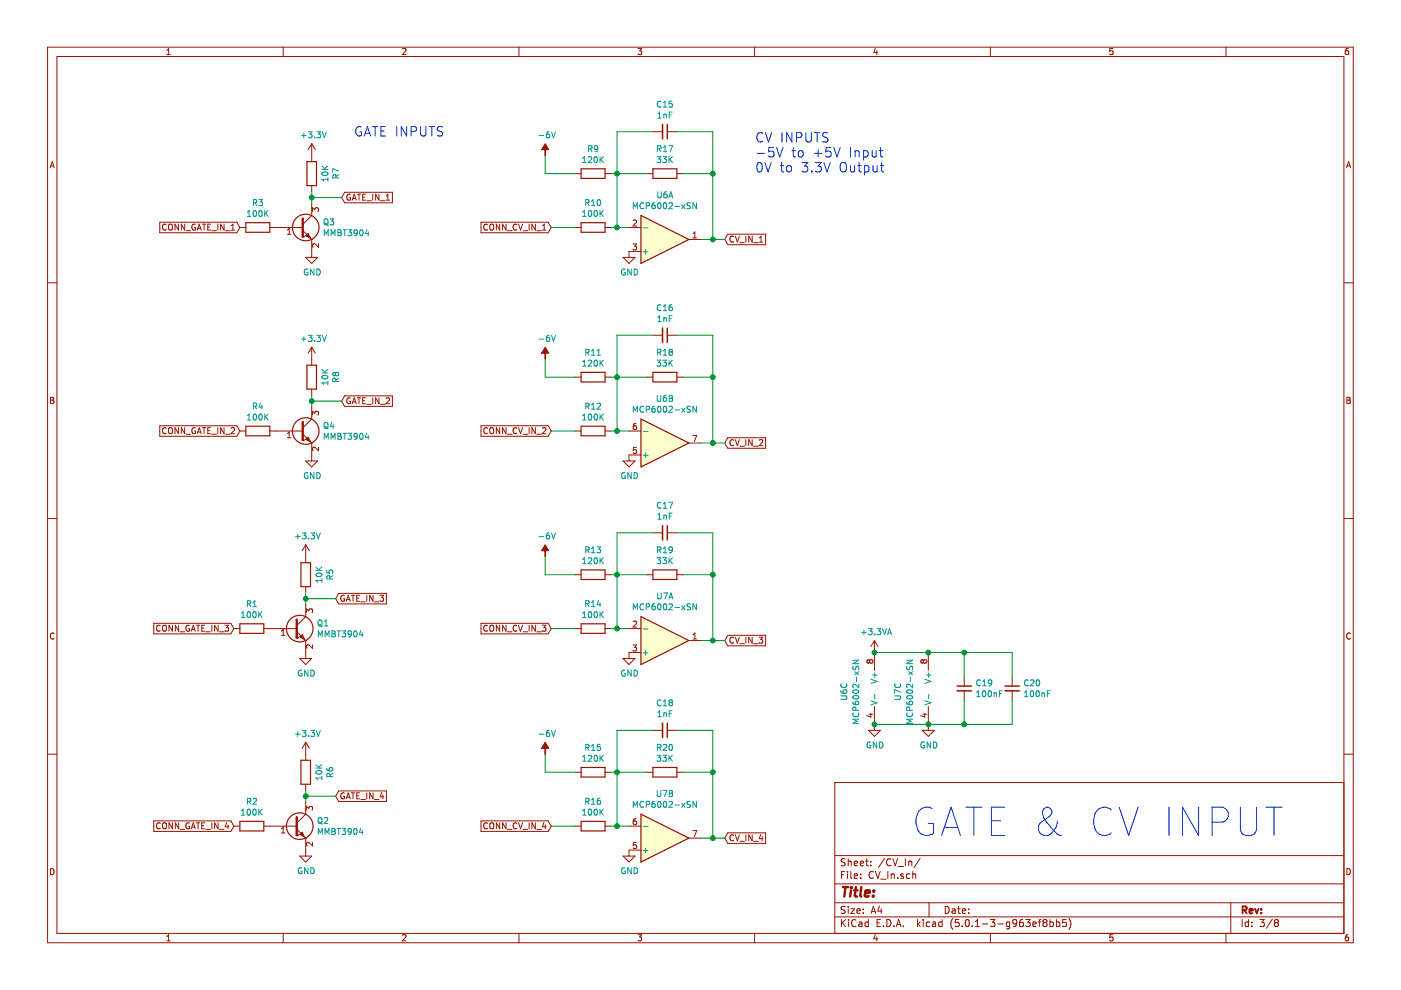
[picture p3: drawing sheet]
<svg xmlns="http://www.w3.org/2000/svg" width="297mm" height="210mm" viewBox="0 0 297 210" stroke-linecap="round" stroke-linejoin="round" font-family="sans-serif">
<path d="M64.2 48.9l1.9 1.9M66.1 50.8h.1M66.1 45.7l-1.9 1.9M195.6 154.9h2.5l-1.3 1.2zM196.8 153.6v1.3M214.6 143.4v2.1M214.6 146.5v2" fill="none" stroke="#981200" stroke-width=".21"/>
<g fill="none" stroke="#009596" stroke-width=".21">
<path d="M196 157.4a.59 .59 0 0 0-.8 .6 .59 .59 0 0 0 .8 .5v-.4h-.2M197.3 157.3v1.3l-.7-1.3v1.3M197.9 157.3a.64 .64 0 0 1 .7 .6 .64 .64 0 0 1-.7 .7zM217.2 146.8l.4-.4v1.3M217.2 147.7h.7M218 144.3a.56 .56 0 0 0-.8 .5 .56 .56 0 0 0 .8 .5M218.5 144.3l.5-.2 .2 .4-.8 .9h.8M218.6 146.6l.1-.2a.67 .67 0 0 1 .5 .7 .67 .67 0 0 1-.5 .6l-.3-.5zM219.8 146.6l.1-.2a.69 .69 0 0 1 .5 .7 .69 .69 0 0 1-.5 .6l-.3-.5zM219.8 144.3l.2-.2a.67 .67 0 0 1 .4 .7 .67 .67 0 0 1-.4 .6l-.3-.5zM220.9 146.9v.8M220.9 147l.5-.1v.8"/>
<path d="M222.1 147.1h.4M222.7 146.4h-.6v1.3"/>
</g>
<path d="M213.1 146.5h3" fill="none" stroke="#981200" stroke-width=".33"/>
<path d="M213.1 145.5h3" fill="none" stroke="#981200" stroke-width=".3"/>
<path d="M204.4 138.4h10.2v5M214.6 148.5v5.1h-10.2" fill="none" stroke="#009300" stroke-width=".21"/>
<circle cx="64.8" cy="48.2" r="2.82" fill="none" stroke="#981200" stroke-width=".25"/>
<path d="M64.2 46.3v3.8" fill="none" stroke="#981200" stroke-width=".51"/>
<circle cx="64.2" cy="50.1" r=".25" fill="#981200"/>
<path d="M64.8 50l.5-.5 .5 1z" fill-rule="evenodd" fill="#981200" stroke="#981200" stroke-width=".21"/>
<g fill="none" stroke="#981200" stroke-width=".21">
<path d="M66.1 30.5v3.8M66.1 39.3v1.3M66.1 30.5l-.8 1.2M66.1 30.5l.7 1.2M50.9 48.2h1.2M57.2 48.2h7M60.9 49.7h.8M60.9 48.8l.4-.4v1.3M64.8 54.6h2.6l-1.3 1.2zM66.1 43.2v2.5M66.1 50.8v3.8M66.3 44.8v-.8l.4 .5 .2-.4 .4-.1 .2 .3-.1 .5"/>
<path d="M67.5 51.7v.7l-.9-.7-.3 .2 .1 .5M73.1 40.8h10.1v2.2h-10.1l-.7-1.1zM74.3 41.3a.57 .57 0 0 0-.8 .5 .57 .57 0 0 0 .8 .5v-.4h-.2M74.7 42.4l.4-1.2 .4 1.2M74.8 42.1h.6M75.8 41.2h.7M76.1 41.2v1.2M76.9 41.8h.4M77.5 41.2h-.6v1.2h.6M77.8 42.6h.9M79 41.2v1.2M80.4 41.2v1.2l-.8-1.2v1.2"/>
<path d="M80.7 42.6h.9M81.9 42.4h.7M81.9 41.5l.3-.3v1.2M64.2 92l1.9 1.9M66.1 93.9h.1M66.1 88.8l-1.9 2M185.4 135.8l-.8 1.3M185.4 135.8v2.6M185.4 135.8l.8 1.3"/>
</g>
<g fill="none" stroke="#009596" stroke-width=".21">
<path d="M63.9 28.7h1M64.4 28.3v.9M65.4 27.9h.8l-.5 .5 .4 .2 .1 .4-.3 .2-.5-.1M66.7 29.1v.1M67.2 27.9h.8l-.5 .5 .4 .2v.5l-.2 .1-.5-.1M68.2 35.9h1.3M68.2 35.2l.8 .7M68.3 27.9l.5 1.3 .4-1.3M68.4 36.6a.61 .61 0 0 1 .7-.2 .61 .61 0 0 1 .4 .6 .76 .76 0 0 1-1.3-.2zM69.5 37.7v.7M69.5 38h-1.3l.4 .4M69.5 35.2l-.7 .5"/>
<path d="M71.2 37.7l-.1-.6h-.4l-.1 .6h1.2M71.8 37l-.6 .4M71.8 36.3l-1.2-.6v.9M52.5 45.9h.7M52.5 45l.3-.4v1.3M53.7 43l.7-.1v-.5l-.7-.1v1.3M53.8 44.8l.2-.2a.67 .67 0 0 1 .4 .7 .67 .67 0 0 1-.4 .6l-.4-.5zM54 43l.4 .6M54.9 42.3h.8l-.5 .5 .4 .1 .1 .5-.3 .2-.5-.1M55 44.8l.2-.2a.69 .69 0 0 1 .4 .7 .69 .69 0 0 1-.4 .6l-.3-.5zM56.1 44.6v1.3M56.3 45.2l.5 .7"/>
<path d="M56.8 44.6l-.7 .8M65.2 57.1a.59 .59 0 0 0-.7 .6 .59 .59 0 0 0 .7 .6l.1-.5h-.3M66.6 57v1.3l-.8-1.3v1.3M67.2 57a.64 .64 0 0 1 .7 .7 .64 .64 0 0 1-.7 .6zM68.8 46.6l.2-.2a.44 .44 0 0 1 .5 .4v.7l-.5 .2-.2-.2zM68.8 50v-1.3l.4 .9 .4-.9v1.3M69 47.4l.6 .4M70 46.4h.8l-.5 .5 .4 .1v.5l-.2 .2-.5-.2M70.2 50v-1.3l.4 .9 .4-.9v1.3M71.6 48.7l.7 .1v.3l-.2 .2 .3 .3-.1 .3-.7 .1zM71.6 49.3h.5M72.7 48.7h.8"/>
<path d="M73.1 48.7v1.3M73.8 48.7h.8l-.5 .5 .4 .1 .1 .5-.3 .2-.5-.1M75.8 49.3l-.3 .2h-.3l-.1-.7 .4-.1 .3 .3-.1 .7-.2 .2-.3 .1M76.4 48.8l.1-.1a.67 .67 0 0 1 .5 .6 .67 .67 0 0 1-.5 .7l-.3-.5zM77.8 48.7l-.3 .9h.7M78.1 49.1v.9M182.7 134.1h.9M183.2 133.6v1M184.1 133.3h.8l-.4 .5 .4 .1v.5l-.2 .2-.6-.2M185.5 134.4v.2M186 133.3h.7l-.4 .5 .4 .1v.4l-.2 .3-.5-.2M187.1 133.3l.4 1.3 .4-1.3"/>
<path d="M188.2 134.6l.4-1.3 .4 1.3M188.3 134.2h.6"/>
</g>
<g fill="none" stroke="#981200" stroke-width=".25">
<path d="M65.1 34.3h2v5h-2zM52.1 47.2h5.1v2h-5.1z"/>
<circle cx="64.8" cy="91.4" r="2.82"/>
</g>
<path d="M66.1 40.6v2.6M66.1 41.9h6.3" fill="none" stroke="#009300" stroke-width=".21"/>
<path d="M64.2 89.5v3.8" fill="none" stroke="#981200" stroke-width=".51"/>
<circle cx="64.2" cy="93.3" r=".25" fill="#981200"/>
<path d="M64.8 93.2l.5-.5 .5 1z" fill-rule="evenodd" fill="#981200" stroke="#981200" stroke-width=".21"/>
<g fill="none" stroke="#981200" stroke-width=".21">
<path d="M66.1 73.6v3.8M66.1 73.6l-.8 1.3M66.1 73.6l.7 1.3M50.9 91.4h1.2M57.2 91.4h7M60.9 92.8h.8M60.9 91.9l.4-.3v1.2M64.8 97.7h2.6l-1.3 1.3zM66.1 82.5v1.3M66.1 86.3v2.5M66.1 93.9v3.8M66.3 88v-.8l.4 .4 .2-.3 .4-.1 .2 .3-.1 .5"/>
<path d="M67.5 94.8v.8l-.9-.8-.3 .3 .1 .5M73.1 83.9h10.1v2.3h-10.1l-.7-1.2zM74.3 84.4a.57 .57 0 0 0-.8 .6 .57 .57 0 0 0 .8 .5v-.4h-.2M74.7 85.6l.4-1.3 .4 1.3M74.8 85.2h.6M75.8 84.3h.7M76.1 84.3v1.3M76.9 84.9h.4M77.5 84.3h-.6v1.3h.6M77.8 85.7h.9M79 84.3v1.3M80.4 84.3v1.3l-.8-1.3v1.3"/>
<path d="M80.7 85.7h.9M81.9 84.5l.5-.2 .2 .4-.8 .9h.8M62.9 133.9l1.9 1.9M64.8 135.8h.1M64.8 130.7l-1.9 1.9"/>
</g>
<g fill="none" stroke="#009596" stroke-width=".21">
<path d="M63.9 71.9h1M64.4 71.4v1M65.4 71.1h.8l-.5 .5 .4 .1 .1 .4-.3 .3-.5-.2M66.7 72.2v.2M67.2 71.1h.8l-.5 .5 .4 .1v.5l-.2 .2-.5-.2M68.2 79.1h1.3M68.2 78.3l.8 .8M68.3 71.1l.5 1.3 .4-1.3M68.4 79.7a.61 .61 0 0 1 .7-.2 .61 .61 0 0 1 .4 .7 .76 .76 0 0 1-1.3-.3zM69.5 78.3l-.7 .6M71.1 79.2l-.2-.3-.3 .3v.2l.2 .3 .3-.3M71.1 79.2l.2-.3h.3l.2 .3v.4l-.2 .1h-.3l-.2-.3"/>
<path d="M71.1 79.2v.2M52.5 89.1h.7M52.5 88.1l.3-.3v1.3M53.7 86.1l.7-.1v-.4l-.7-.1v1.2M53.8 87.9l.2-.1a.67 .67 0 0 1 .4 .6 .67 .67 0 0 1-.4 .7l-.4-.5zM54 86.1l.4 .6M55 87.9l.2-.1a.69 .69 0 0 1 .4 .6 .69 .69 0 0 1-.4 .7l-.3-.5zM55.2 85.4l-.3 .9h.8M55.5 85.9v.8M56.1 87.8v1.3M56.3 88.3l.5 .8M56.8 87.8l-.7 .7"/>
<path d="M68.8 89.7l.2-.1a.44 .44 0 0 1 .5 .4v.7l-.5 .1-.2-.1zM68.8 93.1v-1.2l.4 .9 .4-.9v1.2M69 90.5l.6 .5M69.5 80.8v.8M69.5 81.2h-1.3l.4 .4M70.2 93.1v-1.2l.4 .9 .4-.9v1.2M70.3 89.5l-.3 .9h.8M70.6 90v.8M71.2 80.9l-.1-.7h-.4l-.1 .7h1.2M71.6 91.9l.7 .1v.2l-.2 .3 .3 .2-.1 .4h-.7zM71.6 92.5h.5M71.8 80.2l-.6 .4"/>
<path d="M72.7 91.9h.8M73.1 91.9v1.2M73.8 91.9h.8l-.5 .5 .4 .1 .1 .4-.3 .2-.5-.1M75.8 92.4l-.3 .3-.3-.1-.1-.6 .4-.1 .3 .2-.1 .7-.2 .3h-.3M76.4 92l.1-.1a.67 .67 0 0 1 .5 .6 .67 .67 0 0 1-.5 .6l-.3-.4zM77.8 91.8l-.3 .9h.7M78.1 92.3v.8M65.2 100.3a.59 .59 0 0 0-.7 .5 .59 .59 0 0 0 .7 .6l.1-.5h-.3M66.6 100.2v1.3l-.8-1.3v1.3M67.2 100.2a.64 .64 0 0 1 .7 .6 .64 .64 0 0 1-.7 .7z"/>
</g>
<g fill="none" stroke="#981200" stroke-width=".25">
<path d="M65.1 77.4h2v5.1h-2zM52.1 90.4h5.1v2h-5.1z"/>
<circle cx="63.5" cy="133.3" r="2.82"/>
</g>
<path d="M66.1 83.8v2.5M66.1 85h6.3" fill="none" stroke="#009300" stroke-width=".21"/>
<path d="M62.9 131.4v3.8" fill="none" stroke="#981200" stroke-width=".51"/>
<circle cx="62.9" cy="135.2" r=".25" fill="#981200"/>
<path d="M63.5 135.1l.6-.6 .5 1.1z" fill-rule="evenodd" fill="#981200" stroke="#981200" stroke-width=".21"/>
<g fill="none" stroke="#981200" stroke-width=".21">
<path d="M64.8 115.5v3.8M64.8 115.5l-.7 1.3M64.8 115.5l.8 1.3M49.6 133.3h1.3M55.9 133.3h7M59.7 134.7h.7M59.7 133.8l.3-.3v1.2M63.5 139.6h2.6l-1.3 1.3zM64.8 124.4v1.3M64.8 128.2v2.5M64.8 135.8v3.8M65 129.9v-.8l.5 .4 .1-.3 .4-.1 .3 .2-.2 .6"/>
<path d="M66.3 136.7v.8l-.9-.8-.4 .3 .1 .4M71.8 125.8h10.1v2.2h-10.1l-.6-1.1zM73 126.3a.57 .57 0 0 0-.8 .6 .57 .57 0 0 0 .8 .5v-.4h-.2M73.4 127.5l.4-1.3 .5 1.3M73.5 127.1h.6M74.5 126.2h.7M74.8 126.2v1.3M75.6 126.8h.5M76.2 126.2h-.6v1.3h.6M76.5 127.6h1M77.8 126.2v1.3M79.1 126.2v1.3l-.7-1.3v1.3"/>
<path d="M79.4 127.6h1M80.5 126.2h.8l-.4 .5 .4 .1v.6l-.2 .1-.6-.1M62.9 175.8l1.9 1.9M64.8 177.7h.1M64.8 172.6l-1.9 1.9"/>
</g>
<g fill="none" stroke="#009596" stroke-width=".21">
<path d="M62.7 113.8h.9M63.1 113.3v1M64.1 113h.8l-.4 .5 .3 .1 .1 .4-.3 .3-.5-.2M65.4 114.1v.2M65.9 113h.8l-.4 .5 .3 .1v.5l-.1 .2-.6-.2M67.1 113l.4 1.3 .4-1.3M51.2 130.9h.7M51.2 130l.3-.3v1.2M52.5 128l.6-.1v-.4l-.6-.1v1.2M52.6 129.7h.1a.67 .67 0 0 1 .4 .6 .67 .67 0 0 1-.4 .6 .83 .83 0 0 1-.1-1.2zM52.8 128l.4 .6M53.6 128.6h.8"/>
<path d="M53.6 127.7l.4-.3v1.2M53.8 129.7h.1a.69 .69 0 0 1 .4 .6 .69 .69 0 0 1-.4 .6 .83 .83 0 0 1-.1-1.2zM54.9 129.7v1.2M55 130.2l.6 .7M55.6 129.7l-.7 .7M67 121h1.2M67 120.2l.7 .8M67.1 121.6a.61 .61 0 0 1 .7-.2 .61 .61 0 0 1 .4 .7 .76 .76 0 0 1-1.2-.3zM67.5 131.6l.2-.2a.44 .44 0 0 1 .6 .5l-.1 .6-.5 .2-.2-.2zM67.5 135v-1.2l.4 .9 .4-.9v1.2M67.7 132.4l.6 .4M68.2 122.7v.8"/>
<path d="M68.2 123.1h-1.2l.3 .4M68.2 120.2l-.7 .6M68.8 132.7h.7M68.8 131.8l.3-.4v1.3M68.9 135v-1.2l.5 .9 .4-.9v1.2M69.3 120.9v.6l.6 .1-.1-.5 .2-.3h.3l.3 .3-.2 .5M69.9 122.8l-.1-.7h-.4l-.1 .7h1.3M70.4 133.8l.6 .1v.2l-.2 .3 .3 .2-.1 .4h-.6zM70.4 134.4h.4M70.6 122.1l-.7 .4M71.5 133.8h.7M71.8 133.8v1.2"/>
<path d="M72.5 133.8h.8l-.4 .4 .3 .2 .1 .4-.3 .2-.5-.1M74.5 134.3l-.2 .2h-.4l-.1-.6 .5-.1 .2 .2-.1 .7-.1 .3h-.4M75.1 133.9l.2-.1a.67 .67 0 0 1 .4 .6 .67 .67 0 0 1-.4 .6l-.3-.5zM76.5 133.7l-.3 .9h.8M76.8 134.2v.8M64 142.2a.59 .59 0 0 0-.8 .5 .59 .59 0 0 0 .8 .6v-.5h-.2M65.3 142.1v1.3l-.7-1.3v1.3M65.9 142.1a.64 .64 0 0 1 .7 .6 .64 .64 0 0 1-.7 .7z"/>
</g>
<g fill="none" stroke="#981200" stroke-width=".25">
<path d="M63.8 119.3h2v5.1h-2zM50.9 132.3h5v2h-5z"/>
<circle cx="63.5" cy="175.2" r="2.82"/>
</g>
<path d="M64.8 125.7v2.5M64.8 126.9h6.4" fill="none" stroke="#009300" stroke-width=".21"/>
<path d="M62.9 173.3v3.8" fill="none" stroke="#981200" stroke-width=".51"/>
<circle cx="62.9" cy="177.1" r=".25" fill="#981200"/>
<g fill="#981200" stroke="#981200" stroke-width=".21">
<path d="M63.5 176.9l.6-.5 .5 1z" fill-rule="evenodd"/>
<path d="M115.6 30.5l.8 1.2h-.8v1.3v-1.3h-.8z" fill-rule="evenodd"/>
<path d="M115.6 73.6l.8 1.3h-.8v1.3v-1.3h-.8z" fill-rule="evenodd"/>
<path d="M115.6 115.5l.8 1.3h-.8v1.2v-1.2h-.8z" fill-rule="evenodd"/>
<path d="M115.6 157.4l.8 1.3h-.8v1.2v-1.2h-.8z" fill-rule="evenodd"/>
</g>
<g fill="none" stroke="#981200" stroke-width=".21">
<path d="M10.1 10h276.8v189.9h-276.8zM12.1 12h272.8v185.9h-272.8zM35.4 10.6l.4-.3v1.3M35.4 11.6h.7M60 10v2M85.3 10.4l.5-.1 .3 .3-.8 1h.8M110 10v2M135.3 10.3h.8l-.5 .5 .4 .1v.5l-.2 .2-.5-.2M160 10v2M185.6 10.2l-.3 .9h.8M185.9 10.7v.9M210 10v2"/>
<path d="M235.9 10.3h-.6v.6l.6-.1v.6l-.1 .2-.5-.2M259.9 10v2M285.9 10.3h-.4l-.2 .3-.1 .7 .3 .3 .4-.2v-.6h-.4l-.3 .2M10.6 35.6l.5-1.3 .4 1.3M10.7 35.2h.7M121.9 36.8h1.3M128.3 36.8h1.3M137.2 36.8h1.2M138.4 27.9h2.1M141.5 27.9h2M143.5 36.8h1.3M285.5 35.6l.4-1.3 .5 1.3"/>
<path d="M285.6 35.2h.6M10.1 60h2M33.9 47.1h16.3l.7 1.1-.7 1.1h-16.3zM35.2 47.6a.56 .56 0 0 0-.7 .1 .56 .56 0 0 0 0 .8l.4 .3 .3-.1M35.8 47.7l.2-.2a.44 .44 0 0 1 .6 .5l-.1 .6-.5 .2-.2-.2zM37.8 47.5v1.3l-.7-1.3v1.3M39.2 47.5v1.3l-.8-1.3v1.3M39.5 48.9h.9M41.4 47.6a.59 .59 0 0 0-.7 .6 .59 .59 0 0 0 .7 .5l.1-.4h-.3M41.8 48.8l.5-1.3 .4 1.3M41.9 48.4h.7M42.9 47.5h.7"/>
<path d="M43.3 47.5v1.3M44.1 48.1h.4M44.7 47.5h-.6v1.3h.6M44.9 48.9h1M46.2 47.5v1.3M47.5 47.5v1.3l-.7-1.3v1.3M47.8 48.9h1M49 48.8h.7M49 47.9l.4-.4v1.3M102 47.1h14.2l.7 1.1-.7 1.1h-14.2zM103.4 47.6a.58 .58 0 0 0-.8 .6 .58 .58 0 0 0 .7 .5h.1M103.9 47.7l.2-.2a.44 .44 0 0 1 .6 .5l-.1 .6-.5 .2-.2-.2z"/>
<path d="M105.9 47.5v1.3l-.7-1.3v1.3M107.3 47.5v1.3l-.7-1.3v1.3M107.6 48.9h1M109.6 47.6a.56 .56 0 0 0-.8 .6 .56 .56 0 0 0 .8 .5M109.9 47.5l.5 1.3 .4-1.3M110.9 48.9h1M112.2 47.5v1.3M113.5 47.5v1.3l-.7-1.3v1.3M113.8 48.9h1M115 48.8h.7M115 47.9l.4-.4v1.3M121.9 48.2h1.3"/>
<path d="M128.3 48.2h1.3M132.1 54.6h2.5l-1.2 1.2zM133.4 48.2h2.5M134.2 51.7h.8l-.4 .5 .3 .1 .1 .5-.3 .2-.5-.1M134.2 46.8l.5-.2 .3 .4-.8 .9h.8M135.9 53.3h-2.5v1.3M146.1 50.8h2.5M146.9 50.4h.8M146.9 49.5l.4-.3v1.2M154.3 49.7h8v2.2h-8l-.6-1.1zM155.5 50.2a.56 .56 0 0 0-.7 .5 .56 .56 0 0 0 .7 .5M155.9 50.1l.4 1.2 .5-1.2"/>
<path d="M156.9 51.5h.9M158.1 50.1v1.2M159.5 50.1v1.2l-.8-1.2v1.2M159.8 51.5h1M161 51.3h.7M161 50.4l.4-.3v1.2M284.9 60h2M121.9 80h1.3M128.3 80h1.3M137.2 80h1.2M138.4 71.1h2.1M141.5 71.1h2"/>
<path d="M143.5 80h1.3M10.7 84.2h.5l.2 .3-.2 .3 .3 .3-.3 .4h-.5zM10.7 84.8h.5M33.9 90.3h16.3l.7 1.1-.7 1.1h-16.3zM35.2 90.8a.56 .56 0 0 0-.7 .1 .56 .56 0 0 0 0 .7l.4 .3 .3-.1M35.8 90.9l.2-.2a.44 .44 0 0 1 .6 .4l-.1 .7-.5 .1-.2-.1zM37.8 90.7v1.2l-.7-1.2v1.2M39.2 90.7v1.2l-.8-1.2v1.2M39.5 92.1h.9M41.4 90.8a.59 .59 0 0 0-.7 .5 .59 .59 0 0 0 .7 .6l.1-.5h-.3M41.8 91.9l.5-1.2 .4 1.2M41.9 91.6h.7"/>
<path d="M42.9 90.7h.7M43.3 90.7v1.2M44.1 91.3h.4M44.7 90.7h-.6v1.2h.6M44.9 92.1h1M46.2 90.7v1.2M47.5 90.7v1.2l-.7-1.2v1.2M47.8 92.1h1M49 90.8l.5-.1 .2 .3-.7 .9h.7M102 90.3h14.2l.7 1.1-.7 1.1h-14.2zM103.4 90.8a.58 .58 0 0 0-.8 .5 .58 .58 0 0 0 .7 .6l.1-.1M103.9 90.9l.2-.2a.44 .44 0 0 1 .6 .4l-.1 .7-.5 .1-.2-.1z"/>
<path d="M105.9 90.7v1.2l-.7-1.2v1.2M107.3 90.7v1.2l-.7-1.2v1.2M107.6 92.1h1M109.6 90.8a.56 .56 0 0 0-.8 .5 .56 .56 0 0 0 .8 .5M109.9 90.7l.5 1.2 .4-1.2M110.9 92.1h1M112.2 90.7v1.2M113.5 90.7v1.2l-.7-1.2v1.2M113.8 92.1h1M115 90.8l.5-.1 .2 .3-.7 .9h.7M121.9 91.4h1.3M128.3 91.4h1.3"/>
<path d="M132.1 97.7h2.5l-1.2 1.3zM133.4 91.4h2.5M134.9 89.8h-.3a.79 .79 0 0 0-.1 1.3l.4-.1 .1-.5-.3-.2h-.2l-.3 .2M134.9 94.9h-.6l-.1 .6 .5-.2 .3 .3v.3l-.3 .2-.5-.1M135.9 96.5h-2.5v1.2M146.1 93.9h2.5M146.9 92.3h.8l-.5 1.3M154.3 92.8h8v2.2h-8l-.6-1.1zM155.5 93.3a.56 .56 0 0 0-.7 .6 .56 .56 0 0 0 .7 .5M155.9 93.2l.4 1.3 .5-1.3M156.9 94.6h.9M158.1 93.2v1.3"/>
<path d="M159.5 93.2v1.3l-.8-1.3v1.3M159.8 94.6h1M161 93.3l.5-.1 .2 .4-.8 .9h.8M285.6 84.2h.4l.3 .3-.3 .3 .3 .3-.2 .4h-.5zM285.6 84.8h.4M10.1 109.9h2M138.4 113h2.1M141.5 113h2M284.9 109.9h2M11.5 134.3a.58 .58 0 0 0-.8 .5 .58 .58 0 0 0 .8 .6M32.6 132.2h16.4l.6 1.1-.6 1.1h-16.4zM34 132.7a.56 .56 0 0 0-.8 .1 .56 .56 0 0 0 0 .7l.4 .3 .4-.1"/>
<path d="M34.5 132.7l.3-.1a.44 .44 0 0 1 .5 .4l-.1 .7-.4 .1-.3-.1zM36.6 132.6v1.2l-.8-1.2v1.2M37.9 132.6v1.2l-.7-1.2v1.2M38.2 134h1M40.1 132.6a.59 .59 0 0 0-.7 .6 .59 .59 0 0 0 .7 .6l.1-.5h-.3M40.5 133.8l.5-1.2 .4 1.2M40.7 133.5h.6M41.6 132.6h.8M42 132.6v1.2M42.8 133.2h.4M43.4 132.6h-.6v1.2h.6M43.6 134h1"/>
<path d="M44.9 132.6v1.2M46.2 132.6v1.2l-.7-1.2v1.2M46.5 134h1M47.7 132.6h.8l-.5 .4 .4 .2v.5l-.2 .1-.5-.1M102 132.2h14.2l.7 1.1-.7 1.1h-14.2zM103.4 132.7a.58 .58 0 0 0-.8 .5 .58 .58 0 0 0 .7 .6l.1-.1M103.9 132.7l.2-.1a.44 .44 0 0 1 .6 .4l-.1 .7-.5 .1-.2-.1zM105.9 132.6v1.2l-.7-1.2v1.2M107.3 132.6v1.2l-.7-1.2v1.2M107.6 134h1M109.6 132.7a.56 .56 0 0 0-.8 .5 .56 .56 0 0 0 .8 .5M109.9 132.6l.5 1.2 .4-1.2"/>
<path d="M110.9 134h1M112.2 132.6v1.2M113.5 132.6v1.2l-.7-1.2v1.2M113.8 134h1M115 132.6h.7l-.4 .4 .4 .2v.5l-.2 .1-.5-.1M121.9 133.3h1.3M121.9 121.9h1.3M128.3 133.3h1.3M128.3 121.9h1.3M132.1 139.6h2.5l-1.2 1.3zM133.4 133.3h2.5M134.2 136.8h.8l-.4 .4 .3 .2 .1 .4-.3 .2-.5-.1"/>
<path d="M134.2 131.8l.5-.1 .3 .3-.8 .9h.8M135.9 138.4h-2.5v1.2M137.2 121.9h1.2M143.5 121.9h1.3M146.1 135.8h2.5M146.9 134.6l.4-.4v1.3M146.9 135.5h.8M154.3 134.7h8v2.2h-8l-.6-1.1zM155.5 135.2a.56 .56 0 0 0-.7 .5 .56 .56 0 0 0 .7 .5M155.9 135.1l.4 1.3 .5-1.3M156.9 136.5h.9M158.1 135.1v1.3"/>
<path d="M159.5 135.1v1.3l-.8-1.3v1.3M159.8 136.5h1M160.9 135.1h.8l-.4 .5 .3 .1 .1 .4-.2 .3-.6-.2M185.4 138.4v3.8M196.8 138.4v3.8M286.3 134.3a.58 .58 0 0 0-.8 .5 .58 .58 0 0 0 .8 .6M10.1 159.9h2M64.8 157.4v3.8M64.8 157.4l-.7 1.3M64.8 157.4l.8 1.3M138.4 154.9h2.1M141.5 154.9h2"/>
<path d="M184.1 154.9h2.6l-1.3 1.2zM184.2 151.4h.9M184.4 140.1l-.3-.2-.3 .2v.3l.3 .2 .3-.2M184.4 140.1l.2-.2h.2l.3 .2-.1 .4-.2 .1h-.2l-.2-.2M184.4 140.1v.3M184.6 151.2v.8l-.9-.3M185.4 149.8v5.1M195.7 151.4h.8M195.8 140.1l-.3-.2-.3 .2v.3l.3 .2 .3-.2M195.8 140.1l.2-.2h.3l.2 .2-.1 .4-.1 .1h-.3l-.2-.2M195.8 140.1v.3M196.1 151.2v.8l-.9-.3"/>
<path d="M196.8 149.8v3.8M204.4 143.4v2.1M204.4 146.5v2M284.9 159.9h2M32.6 174h16.4l.6 1.2-.6 1.1h-16.4zM34 174.6a.56 .56 0 0 0-.8 .1 .56 .56 0 0 0 0 .7l.4 .3 .4-.1M34.5 174.6l.3-.1a.44 .44 0 0 1 .5 .4l-.1 .6-.4 .2-.3-.2zM36.6 174.5v1.2l-.8-1.2v1.2M37.9 174.5v1.2l-.7-1.2v1.2M38.2 175.8h1M40.1 174.5a.59 .59 0 0 0-.7 .6 .59 .59 0 0 0 .7 .6l.1-.5h-.3M40.5 175.7l.5-1.2 .4 1.2"/>
<path d="M40.7 175.4h.6M41.6 174.5h.8M42 174.5v1.2M42.8 175.1h.4M43.4 174.5h-.6v1.2h.6M43.6 175.8h1M44.9 174.5v1.2M46.2 174.5v1.2l-.7-1.2v1.2M46.5 175.8h1M48 174.4l-.3 .9h.8M48.3 174.9v.8M49.6 175.2h1.3"/>
<path d="M55.9 175.2h7M59.7 176.6h.7M59.7 175.7l.3-.4v1.3M64.8 166.3v1.2M64.8 170.1v2.5M64.8 177.7v3.8M65 171.8v-.8l.5 .4 .1-.4h.4l.3 .2-.2 .6M66.3 178.6v.8l-.9-.8-.4 .2 .1 .5M71.8 167.7h10.1v2.2h-10.1l-.6-1.1zM73 168.2a.57 .57 0 0 0-.8 .5 .57 .57 0 0 0 .8 .5v-.4h-.2M73.4 169.4l.4-1.3 .5 1.3M73.5 169h.6"/>
<path d="M74.5 168.1h.7M74.8 168.1v1.3M75.6 168.7h.5M76.2 168.1h-.6v1.3h.6M76.5 169.5h1M77.8 168.1v1.3M79.1 168.1v1.3l-.7-1.3v1.3M79.4 169.5h1M80.9 168.1l-.3 .8h.8M81.2 168.5v.9M102 174h14.2l.7 1.2-.7 1.1h-14.2zM103.4 174.6a.58 .58 0 0 0-.8 .5 .58 .58 0 0 0 .7 .6l.1-.1"/>
<path d="M103.9 174.6l.2-.1a.44 .44 0 0 1 .6 .4l-.1 .6-.5 .2-.2-.2zM105.9 174.5v1.2l-.7-1.2v1.2M107.3 174.5v1.2l-.7-1.2v1.2M107.6 175.8h1M109.6 174.6a.56 .56 0 0 0-.8 .5 .56 .56 0 0 0 .8 .5M109.9 174.5l.5 1.2 .4-1.2M110.9 175.8h1M112.2 174.5v1.2M113.5 174.5v1.2l-.7-1.2v1.2M113.8 175.8h1M115.3 174.4l-.3 .9h.8M115.6 174.9v.8"/>
<path d="M121.9 175.2h1.3M121.9 163.7h1.3M128.3 175.2h1.3M128.3 163.7h1.3M133.4 175.2h2.5M134.9 173.6h-.3a.79 .79 0 0 0-.1 1.2h.4l.1-.5-.3-.3h-.2l-.3 .3M134.9 178.6h-.6l-.1 .6 .5-.1 .3 .3v.3l-.3 .2-.5-.1M137.2 163.7h1.2M143.5 163.7h1.3M146.1 177.7h2.5M146.9 176.1h.8l-.5 1.3M154.3 176.6h8v2.2h-8l-.6-1.1z"/>
<path d="M155.5 177.1a.56 .56 0 0 0-.7 .5 .56 .56 0 0 0 .7 .5M155.9 177l.4 1.3 .5-1.3M156.9 178.4h.9M158.1 177v1.3M159.5 177v1.3l-.8-1.3v1.3M159.8 178.4h1M161.3 176.9l-.3 .9h.8M161.6 177.4v.9M284.9 165.9h-107.9v32M10.7 184.2a.65 .65 0 0 1 .8 .6 .65 .65 0 0 1-.8 .7zM35.4 198.5l.4-.3v1.3M35.4 199.5h.7"/>
<path d="M60 197.9v2M63.5 181.5h2.6l-1.3 1.3zM85.3 198.3l.5-.1 .3 .3-.8 1h.8M110 197.9v2M132.1 181.5h2.5l-1.2 1.3zM135.3 198.2h.8l-.5 .5 .4 .1v.6l-.2 .1-.5-.1M135.9 180.2h-2.5v1.3M160 197.9v2M177 194.4h107.9M177 191.4h107.9M177 187.4h107.9M177 181.4h107.9"/>
<path d="M178.4 185.5h.5M178.4 195v1.5M178.6 195.6l.7 .9M179.1 184.8h-.7v1.5M179.2 192.2h-.6l-.3 .2 .2 .4 .6 .3v.4l-.2 .2-.6-.1M179.2 182.1h-.6l-.3 .2 .2 .4 .6 .3v.4l-.2 .2-.6-.1M179.3 195l-.9 .8M179.7 184.8v.1M179.7 185.3v1M179.8 192.2v.1M179.8 182.1v1.5M179.8 192.7v1"/>
<path d="M179.8 182.7l.2-.1h.4l.1 1M179.9 195v.1M179.9 195.5v1M180.4 192.7h.8l-.8 1h.8M180.4 184.8v1.3l.2 .2M181.1 185.8l.7-.2v-.3h-.5l-.2 .2 .1 .7h.6M181.1 183.1l.7-.2v-.3h-.5l-.2 .2 .1 .7h.6M181.5 195.1a.59 .59 0 0 0-.8 0 .59 .59 0 0 0-.1 .7 .56 .56 0 0 0 .2 .6 .56 .56 0 0 0 .7-.1M181.7 193.2l.7-.2-.1-.2-.4-.1-.2 .2 .1 .7h.5M182.1 195.5h.6l.1 1M182.4 183.1l.7-.2-.1-.3h-.4l-.2 .2 .1 .7h.5M182.5 186.1v.2"/>
<path d="M182.5 185.3v.2M182.8 195.8l-.5 .1-.3 .2 .3 .4 .5-.1M183 193.5v.2M183 192.8v.1M183.5 182.6h.6M183.7 182.1v1.3l.4 .2M184.1 195.5h-.4l-.3 .2 .1 .6 .2 .2 .4-.1M184.1 195v1.5M184.6 182.6v.2M184.6 183.4v.2M184.7 193.7l.5-1.5 .5 1.5M184.8 193.2h.8"/>
<path d="M185.2 184.9a.7 .7 0 0 0-1 .5 .7 .7 0 0 0 .7 .9l.2-.1M185.2 186.1l-.1 .1M185.6 198.1l-.3 .9h.8M185.6 184.8l.5 1.5 .5-1.5M185.9 198.6v.9M186 195.7h.5M186.5 192.1l-.4 1.1h1M186.7 195h-.7v1.5h.7M186.7 186.4h1.2M186.8 192.7v1M187.3 196.3v.2M187.5 182l-1.2 1.9"/>
<path d="M188 195a.76 .76 0 0 1 .9 .7 .76 .76 0 0 1-.9 .8zM188.2 184.8v1.5M188.9 182.2a.71 .71 0 0 0-1 .5 .71 .71 0 0 0 .7 .9l.3-.2M189 185.4l.2-.1h.3l.1 1M189 185.3v1M189.3 182.1l.5 1.5 .5-1.5M189.5 196.3v.2M190 196.5l.5-1.5 .5 1.5M190.2 196h.7M190.3 186.1v.2M190.5 183.7h1.1M191.5 196.3v.2"/>
<path d="M191.5 185.3h-.3l-.2 .2v.2l.5 .1v.4h-.5M191.9 182.1v1.5M192.7 182.7l.2-.1h.3l.1 1M192.7 182.6v1M192.9 185.3h-.4l-.3 .2 .1 .7h.6M193.5 185.4l.3-.1h.3l.1 1M193.5 184.8v1.5M194.5 195v1.5M194.7 195.9l.4 .6M195.1 195.5l-.6 .5M195.1 182l-1.3 1.9M195.7 195v.1"/>
<path d="M195.7 195.5v1M197 191.4v3M197.1 195.5h-.4l-.3 .2v.6l.3 .2 .4-.1M197.7 195.5h.6l.1 1M198.4 195.8l-.7 .3 .2 .4 .5-.1M199.7 195.5h-.4l-.3 .2 .1 .6 .2 .2 .4-.1M199.7 195v1.5M200.4 192.2a.75 .75 0 0 1 .8 .7 .75 .75 0 0 1-.8 .8zM201.9 192.8h.6v.9M202 194.8a1.71 1.71 0 0 0 0 2.2M202.5 193l-.5 .1-.2 .2 .2 .4 .5-.1M203 192.7h.6"/>
<path d="M203.2 192.2v1.3l.4 .2M203.3 195h-.7l-.1 .7 .7-.1 .2 .2-.1 .5-.2 .2-.6-.2M204 196.3v.2M204 193.2l.7-.2v-.2l-.5-.1-.2 .2 .1 .7h.6M204.9 195h.1a.81 .81 0 0 1 .5 .7 .81 .81 0 0 1-.5 .8 .95 .95 0 0 1-.1-1.5zM205.4 193.5v.2M205.4 192.8v.1M206.1 196.3v.2M206.8 196.5h.8M206.8 195.4l.4-.4v1.5M208.3 195.9h1.1M210 197.9v2"/>
<path d="M210 195h.9l-.5 .5 .5 .2v.6l-.3 .2-.6-.2M211.6 195.9h1.1M214.1 195.5h-.5l-.3 .2 .1 .6 .2 .2 .5-.1M214.1 195.5l-.1 1.3-.2 .2-.4-.1M215.6 195.6l-.3 .3-.5-.1v-.7l.5-.1 .3 .2-.1 .9-.2 .3-.5 .1M216.9 195h-.5a1.16 1.16 0 0 0-.1 1.4l.4 .1 .2-.2 .1-.5-.3-.3-.4 .1-.2 .2M217.5 195h.9l-.5 .5 .5 .2v.6l-.3 .2-.6-.2M219 196l.7-.2-.1-.3h-.4l-.2 .2 .1 .7h.5M220.1 195.5h.6M220.7 195l-.3 .2v1.3M221.4 195.6l-.3 .3 .1 .4 .2 .2 .5-.1 .1-.2v-.3l-.3-.3M221.4 195.6l-.3-.3 .3-.3h.5l.1 .2-.3 .4"/>
<path d="M221.4 195.6h.3M222.6 195.5h.4l.4 .2-.1 .6-.3 .2-.4-.1M222.6 195v1.5M224 195.5h.4l.3 .2-.1 .6-.2 .2-.4-.1M224 195v1.5M226 195h-.7v.7l.7-.1 .1 .2-.1 .5-.2 .2-.5-.2M226.6 194.8a1.71 1.71 0 0 1 0 2.2M235.9 198.2h-.6v.6l.6-.1v.7l-.1 .1-.5-.1M259.9 197.9v2M260.9 191.4v6.5M263.4 195v1.5M264.7 195.5h-.4l-.3 .2 .1 .7h.6"/>
<path d="M264.7 195v1.5M265.4 196.3v.2M265.4 195.5v.2M267.1 195h1l-.6 .5 .5 .2v.6l-.2 .2-.7-.2M269.8 194.9l-1.3 1.9M270.5 195.6l-.3 .3 .1 .4 .2 .2h.3l.3-.3v-.3l-.3-.3M270.5 195.6l-.3-.3 .3-.3h.3l.3 .2-.3 .4M270.5 195.6h.3M285.6 184.2a.65 .65 0 0 1 .7 .6 .65 .65 0 0 1-.7 .7zM285.9 198.2h-.4l-.2 .3-.1 .7 .3 .3 .4-.1v-.7h-.4l-.3 .2"/>
</g>
<g fill="none" stroke="#009596" stroke-width=".21">
<path d="M114.3 28.7h1M116.5 27.9l-.4 .1-.3 .5 .1 .6 .6 .1v-.7l-.4-.1-.3 .3M116.9 27.9l.4 1.3 .5-1.3M123.5 33.6l.4-.4v1.3M123.5 34.5h.7M124.7 33.3l.5-.1 .3 .4-.8 .9h.8M124.8 31.6l.7-.1v-.5l-.7-.1v1.3M125.1 31.6l.4 .6M126.1 33.3l.2-.1a.69 .69 0 0 1 .4 .6 .69 .69 0 0 1-.4 .7 .83 .83 0 0 1-.2-1.2zM126.7 31.5l-.2 .2-.4-.1-.1-.1 .1-.5 .4-.1 .2 .2-.1 .9-.5 .2M127.2 33.2v1.3M127.4 33.8l.5 .7"/>
<path d="M127.9 33.2l-.7 .7M139.3 33.2h.8l-.4 .5 .3 .1v.5l-.2 .2-.5-.2M139.4 31.6l.6-.1 .1-.5-.7-.1v1.3M139.5 25h.7M139.5 24.1l.3-.3v1.2M139.7 31.6l.4 .6M140.1 21.6a.56 .56 0 0 0-.8 .5 .56 .56 0 0 0 .8 .5M140.5 33.2h.8l-.4 .5 .3 .1 .1 .4-.2 .3-.6-.2M140.6 31.2l.4-.3v1.3M140.6 32.2h.8M140.6 21.8l.4-.3v1.2M140.6 22.7h.8"/>
<path d="M140.7 24.3l.5-.1 .1 .8M140.7 24.2v.8M141.8 30.9h.8l-.5 1.3M141.8 33.2v1.3M141.9 24.4h.4M142 33.8l.6 .7M142.5 21.5h-.6l-.1 .6 .5-.2 .3 .3v.3l-.3 .2-.5-.1M142.5 23.8h-.6v1.2M142.6 33.2l-.8 .7M123.5 45.9h.7M123.5 45l.4-.4v1.3M124.2 43l.6-.1 .1-.5-.7-.1v1.3"/>
<path d="M124.5 43l.4 .6M124.9 44.8l.1-.2a.67 .67 0 0 1 .5 .7 .67 .67 0 0 1-.5 .6l-.3-.5zM125.4 42.7l.4-.4v1.3M125.4 43.6h.7M126.1 44.8l.2-.2a.69 .69 0 0 1 .4 .7 .69 .69 0 0 1-.4 .6l-.4-.5zM126.7 42.4l.2-.1a.67 .67 0 0 1 .5 .7 .67 .67 0 0 1-.5 .6l-.3-.5zM127.2 44.6v1.3M127.4 45.2l.5 .7M127.9 44.6l-.7 .8M132.5 57.1a.59 .59 0 0 0-.7 .6 .59 .59 0 0 0 .7 .6l.1-.5h-.3M133.8 57v1.3l-.7-1.3v1.3M134.3 44.2v-1.2l.4 .9 .4-.9v1.2"/>
<path d="M134.5 57a.64 .64 0 0 1 .7 .7 .64 .64 0 0 1-.7 .6zM136.4 48.3h1M136.4 53.4h1M136.5 43.1a.56 .56 0 0 0-.8 .5 .56 .56 0 0 0 .8 .5M136.9 52.9v1M137 43.6l.7-.1v-.4l-.7-.1v1.2M138.8 43l-.4 .1-.2 .4 .1 .7h.5l.1-.2-.1-.5h-.3l-.3 .2M139.5 40.7v1l.2 .2h.4l.1-.2v-1M139.6 43.1l.1-.1a.69 .69 0 0 1 .5 .6 .69 .69 0 0 1-.5 .6l-.3-.4zM140.7 43.1l.2-.1a.67 .67 0 0 1 .5 .6 .67 .67 0 0 1-.5 .6l-.3-.4zM141.3 40.7l-.4 .1-.2 .4 .1 .6 .5 .1 .2-.2-.2-.5h-.3l-.3 .2M141.8 41.9l.4-1.2 .5 1.2"/>
<path d="M141.8 43.1l.5-.1 .3 .3-.8 .9h.8M141.9 41.6h.6M143.1 43.8h1M144.6 43.4l.6 .8M145.2 43.4l-.6 .8M146.4 43.1l-.5-.1-.2 .1v.4l.6 .2 .1 .3-.3 .2h-.5M147.7 43v1.2l-.8-1.2v1.2M114.3 71.9h1M116.5 71.1l-.4 .1-.3 .5 .1 .5 .6 .1v-.6l-.4-.1-.3 .2M116.9 71.1l.4 1.3 .5-1.3M123.5 76.7l.4-.3v1.2M123.5 77.6h.7"/>
<path d="M124.2 74.7h.6l.1-.5-.7-.2v1.3M124.5 74.7l.4 .6M124.7 76.5l.5-.1 .3 .3-.8 .9h.8M125.4 74.4l.4-.4v1.3M125.4 75.3h.7M126.1 76.5l.2-.1a.69 .69 0 0 1 .4 .6 .69 .69 0 0 1-.4 .6l-.4-.5zM126.6 75.3h.7M126.6 74.4l.4-.4v1.3M127.2 76.4v1.2M127.4 76.9l.5 .7M127.9 76.4l-.7 .7M139.3 76.4h.8l-.4 .4 .3 .2v.5l-.2 .1-.5-.1"/>
<path d="M139.4 74.7h.6l.1-.5-.7-.2v1.3M139.5 67.3l.3-.4v1.3M139.5 68.2h.7M139.7 74.7l.4 .6M140.1 64.7a.56 .56 0 0 0-.8 .5 .56 .56 0 0 0 .8 .5M140.5 76.4h.8l-.4 .4 .3 .2 .1 .4-.2 .2-.6-.1M140.6 65l.4-.4v1.3M140.6 74.4l.4-.4v1.3M140.6 75.3h.8M140.6 65.9h.8M140.7 67.5l.5-.1 .1 .8M140.7 67.3v.9"/>
<path d="M141.8 76.4v1.2M141.9 67.5h.4M142 76.9l.6 .7M142.1 74.6l-.3-.2 .3-.4h.2l.3 .3-.3 .3M142.1 74.6l-.3 .2 .1 .4 .2 .1h.3l.2-.2v-.3l-.3-.2M142.1 74.6h.2M142.4 64.6l-.4 .1-.2 .5 .1 .5 .5 .1 .2-.2-.2-.4-.3-.1-.3 .2M142.5 66.9h-.6v1.3M142.6 76.4l-.8 .7M123.5 88.1l.4-.3v1.3M123.5 89.1h.7M124.2 86.1h.6l.1-.5-.7-.1v1.2"/>
<path d="M124.5 86.1l.4 .6M124.9 87.9l.1-.1a.67 .67 0 0 1 .5 .6 .67 .67 0 0 1-.5 .7l-.3-.5zM125.4 85.8l.4-.3v1.2M125.4 86.7h.7M126.1 87.9l.2-.1a.69 .69 0 0 1 .4 .6 .69 .69 0 0 1-.4 .7l-.4-.5zM126.6 85.6l.5-.1 .2 .3-.7 .9h.7M127.2 87.8v1.3M127.4 88.3l.5 .8M127.9 87.8l-.7 .7M134.3 87.4v-1.3l.4 .9 .4-.9v1.3M136.4 96.5h1M136.4 91.5h1"/>
<path d="M136.5 86.3a.56 .56 0 0 0-.8 .5 .56 .56 0 0 0 .8 .5M136.9 96.1v.9M137 86.8l.7-.1v-.4l-.7-.2v1.3M138.8 86.1l-.4 .2-.2 .4 .1 .7h.5l.1-.2-.1-.5-.3-.1-.3 .3M139.4 83.8v1.1l.2 .2 .4-.1 .1-.1v-1.1M139.6 86.3l.1-.2a.69 .69 0 0 1 .5 .7 .69 .69 0 0 1-.5 .6l-.3-.5zM140.7 86.3l.2-.2a.67 .67 0 0 1 .5 .7 .67 .67 0 0 1-.5 .6l-.3-.5zM141.2 83.8h-.2a.79 .79 0 0 0-.1 1.3l.4-.1v-.6l-.4-.1-.3 .3M141.8 86.3l.5-.2 .3 .4-.8 .9h.8M141.9 83.8h.4l.3 .3-.3 .3 .3 .3-.1 .3-.6 .1zM141.9 84.4h.4M143.1 86.9h1"/>
<path d="M144.6 86.6l.6 .8M145.2 86.6l-.6 .8M146.4 86.2l-.5-.1-.2 .2v.3l.6 .3 .1 .3-.3 .2h-.5M147.7 86.1v1.3l-.8-1.3v1.3M114.3 113.8h1M116.5 113l-.4 .1-.3 .5 .1 .5 .6 .1v-.6l-.4-.1-.3 .2M116.9 113l.4 1.3 .5-1.3M123.5 118.6l.4-.4v1.3M123.5 119.5h.7M124.2 116.6l.6-.1 .1-.4-.7-.2v1.3M124.5 116.6l.4 .6M124.7 118.4l.5-.2 .3 .4-.8 .9h.8"/>
<path d="M125.4 116.3l.4-.4v1.3M125.4 117.2h.7M126.1 118.4l.2-.2a.69 .69 0 0 1 .4 .7 .69 .69 0 0 1-.4 .6l-.4-.5zM126.6 115.9h.7l-.4 .5 .4 .1v.5l-.2 .2-.5-.1M127.2 118.2v1.3M127.4 118.8l.5 .7M127.9 118.2l-.7 .8M132.5 100.3a.59 .59 0 0 0-.7 .5 .59 .59 0 0 0 .7 .6l.1-.5h-.3M133.8 100.2v1.3l-.7-1.3v1.3M134.5 100.2a.64 .64 0 0 1 .7 .6 .64 .64 0 0 1-.7 .7zM139.3 118.2h.8l-.4 .5 .3 .2v.5l-.2 .1-.5-.1M139.4 116.6l.6-.1 .1-.4-.7-.2v1.3"/>
<path d="M139.5 109.2l.3-.4v1.3M139.5 110.1h.7M139.7 116.6l.4 .6M140.1 106.6a.56 .56 0 0 0-.8 .5 .56 .56 0 0 0 .8 .5M140.5 118.2h.8l-.4 .5 .3 .2 .1 .4-.2 .2-.6-.1M140.6 106.8l.4-.3v1.3M140.6 116.3l.4-.4v1.3M140.6 117.2h.8M140.6 107.8h.8M140.7 109.4l.5-.1 .1 .8M140.7 109.2v.9M141.8 106.5h.8l-.5 1.3"/>
<path d="M141.8 118.2v1.3M141.9 109.4h.4M142 118.8l.6 .7M142.5 108.8h-.6v1.3M142.6 116.5l-.3 .2h-.3l-.1-.6 .4-.2 .3 .3-.1 .7-.2 .3h-.3M142.6 118.2l-.8 .8M123.5 130l.4-.3v1.2M123.5 130.9h.7M124.2 128h.6l.1-.5-.7-.1v1.2M124.5 128l.4 .6M124.9 129.7h.1a.67 .67 0 0 1 .5 .6 .67 .67 0 0 1-.5 .6 .83 .83 0 0 1-.1-1.2zM125.4 127.7l.4-.3v1.2"/>
<path d="M125.4 128.6h.7M126.1 129.7h.2a.69 .69 0 0 1 .4 .6 .69 .69 0 0 1-.4 .6 .83 .83 0 0 1-.2-1.2zM126.9 127.3l-.3 .9h.8M127.2 127.8v.8M127.2 129.7v1.2M127.4 130.2l.5 .7M127.9 129.7l-.7 .7M134.3 129.3v-1.3l.4 .9 .4-.9v1.3M136.4 133.4h1M136.4 138.4h1M136.5 128.1a.56 .56 0 0 0-.8 .6 .56 .56 0 0 0 .8 .5M136.9 137.9v1"/>
<path d="M137 128.7l.7-.1v-.5l-.7-.1v1.3M138.8 128l-.4 .1-.2 .5 .1 .6h.5l.1-.1-.1-.5-.3-.1-.3 .3M139.5 125.7v1.1l.2 .2 .4-.1 .1-.1v-1.1M139.6 128.1l.1-.1a.69 .69 0 0 1 .5 .7 .69 .69 0 0 1-.5 .6l-.3-.5zM140.7 125.7h.8l-.5 1.3M140.7 128.1l.2-.1a.67 .67 0 0 1 .5 .7 .67 .67 0 0 1-.5 .6l-.3-.5zM141.8 127l.4-1.3 .5 1.3M141.8 128.1l.5-.1 .3 .4-.8 .9h.8M141.9 126.6h.6M143.1 128.8h1M144.6 128.5l.6 .8M145.2 128.5l-.6 .8"/>
<path d="M146.4 128.1l-.5-.1-.2 .1v.4l.6 .3 .1 .3-.3 .2-.5-.1M147.7 128v1.3l-.8-1.3v1.3M180.8 140h1.3l-1.3 .7h1.3M192.2 140h1.3l-1.3 .7h1.3M62.7 155.7h.9M63.1 155.2v.9M64.1 154.9h.8l-.4 .5 .3 .1 .1 .4-.3 .2-.5-.1M65.4 156v.1M65.9 154.9h.8l-.4 .5 .3 .1v.5l-.1 .1-.6-.1M67.1 154.9l.4 1.2 .4-1.2M114.3 155.7h1M116.5 154.9l-.4 .1-.3 .4 .1 .6 .6 .1v-.7h-.4l-.3 .2"/>
<path d="M116.9 154.9l.4 1.2 .5-1.2M124.2 158.5l.6-.1 .1-.5-.7-.1v1.3M124.5 158.5l.4 .6M125.4 158.2l.4-.4v1.3M125.4 159.1h.7M127.3 157.8h-.6l-.1 .6 .5-.1 .2 .3v.3l-.2 .2-.5-.1M132.5 142.2a.59 .59 0 0 0-.7 .5 .59 .59 0 0 0 .7 .6l.1-.5h-.3M133.8 142.1v1.3l-.7-1.3v1.3M134.5 142.1a.64 .64 0 0 1 .7 .6 .64 .64 0 0 1-.7 .7zM139.4 158.5l.6-.1 .1-.5-.7-.1v1.3M139.5 151l.3-.3v1.3M139.5 152h.7"/>
<path d="M139.7 158.5l.4 .6M140.1 148.5a.56 .56 0 0 0-.8 .5 .56 .56 0 0 0 .8 .5M140.6 148.7l.4-.3v1.2M140.6 157.9l.5-.1 .3 .4-.8 .9h.8M140.6 149.6h.8M140.7 151.2h.5l.1 .8M140.7 151.1v.9M141.9 151.3h.4M142 157.9l.1-.1a.67 .67 0 0 1 .5 .7 .67 .67 0 0 1-.5 .6l-.3-.5zM142.1 148.9l-.3-.2 .3-.3h.2l.3 .2-.3 .3M142.1 148.9l-.3 .3 .1 .3 .2 .1h.3l.2-.2v-.2l-.3-.3M142.1 148.9h.2"/>
<path d="M142.5 150.7h-.6v1.3M178.3 147.5h1l.2 .3v.4l-.2 .1h-1M178.3 146.4v.2a.79 .79 0 0 0 1.2 .2l-.1-.5h-.5l-.2 .5 .3 .2M178.4 145a.56 .56 0 0 0 .5 .8 .56 .56 0 0 0 .5-.8M180.8 148.8l.1 .4 .5 .2 .6-.1v-.5l-.2-.1-.4 .1-.1 .4 .2 .2M180.9 146.4a.74 .74 0 0 1 1.2 .3 .72 .72 0 0 1-1.3-.1zM180.9 141.2l-.1 .5 .1 .2h.4l.2-.5 .3-.2 .3 .3-.1 .5M180.9 151.2a.56 .56 0 0 0 .5 .8 .56 .56 0 0 0 .5-.8M180.9 147.6a.68 .68 0 0 1 1.2 .3 .73 .73 0 0 1-1.3-.1zM181.2 142.4l.9 .7M181.5 150.6l-.1-.6h-.5l-.1 .6h1.3M181.6 143.6v.9"/>
<path d="M182.1 145.1v.7l-.9-.7-.4 .2 .1 .5M182.1 152.5h-1.3l.9 .4-.9 .5h1.3M182.1 142.4l-.9 .7M184.5 157.4a.59 .59 0 0 0-.7 .6 .59 .59 0 0 0 .7 .5l.1-.4h-.2M184.7 148.6l1.3 .4-1.3 .4M184.7 144l1.3 .5-1.3 .4M185 143.1h1M185.5 142.6v1M185.5 147.2v1M185.9 157.3v1.3l-.8-1.3v1.3M186.5 157.3a.64 .64 0 0 1 .7 .6 .64 .64 0 0 1-.7 .7zM189.7 147.5h1l.3 .3-.1 .4-.2 .1h-1"/>
<path d="M189.8 145a.56 .56 0 0 0 .5 .8 .56 .56 0 0 0 .5-.8M191 146.8l-1.3-.6v.9M192.2 148.8l.2 .4 .4 .2 .6-.1v-.5l-.1-.1-.5 .1-.1 .4 .3 .2M192.3 141.2l-.1 .5 .2 .2h.3l.3-.5 .3-.2 .2 .3-.1 .5M192.3 146.4a.74 .74 0 0 1 1.2 .3 .72 .72 0 0 1-1.3-.1zM192.4 151.2a.56 .56 0 0 0 .5 .8 .56 .56 0 0 0 .5-.8M192.4 147.6a.68 .68 0 0 1 1.1 .3 .73 .73 0 0 1-1.3-.1zM192.7 142.4l.8 .7M192.9 150.6l-.1-.6h-.4l-.2 .6h1.3M193 143.6v.9M193.5 152.5h-1.3l.9 .4-.9 .5h1.3M193.5 145.1v.7l-.9-.7-.4 .2 .2 .5"/>
<path d="M193.5 142.4l-.8 .7M196.1 148.6l1.3 .4-1.3 .4M196.1 144l1.3 .5-1.3 .4M196.4 143.1h1M196.9 142.6v1M196.9 147.2v1M207.1 147.7h.7M207.1 146.8l.3-.4v1.3M207.8 144.3a.56 .56 0 0 0-.8 .5 .56 .56 0 0 0 .8 .5M208.3 145.4h.8M208.3 144.5l.4-.4v1.3M208.4 146.6l.2-.2a.67 .67 0 0 1 .4 .7 .67 .67 0 0 1-.4 .6l-.3-.5z"/>
<path d="M209.6 146.6l.2-.2a.69 .69 0 0 1 .4 .7 .69 .69 0 0 1-.4 .6l-.3-.5zM210.3 144.7l-.3 .2h-.3l-.1-.6 .4-.2 .3 .3-.1 .7-.2 .3h-.3M210.8 146.9v.8M210.8 147l.4-.1 .1 .8M211.9 147.1h.4M212.5 146.4h-.6v1.3M51.2 172.8h.7M51.2 171.9l.3-.3v1.2M52.5 169.9l.6-.1v-.4l-.6-.2v1.3M52.5 171.7l.2-.1a.67 .67 0 0 1 .4 .6 .67 .67 0 0 1-.4 .6l-.3-.5zM52.8 169.9l.4 .6M53.6 169.4l.5-.2 .3 .4-.8 .9h.8"/>
<path d="M53.7 171.7l.2-.1a.69 .69 0 0 1 .4 .6 .69 .69 0 0 1-.4 .6l-.3-.5zM54.9 171.6v1.2M55 172.1l.6 .7M55.6 171.6l-.7 .7M67 162.8h1.2M67 162.1l.7 .7M67.1 163.5a.61 .61 0 0 1 .7-.2 .61 .61 0 0 1 .4 .6 .76 .76 0 0 1-1.2-.2zM67.5 173.5l.2-.2a.44 .44 0 0 1 .6 .5l-.1 .6-.5 .2-.2-.2zM67.5 176.9v-1.3l.4 1 .4-1v1.3M67.7 174.3l.6 .4M68.2 164.6v.7M68.2 165h-1.2l.3 .3"/>
<path d="M68.2 162.1l-.7 .6M68.8 173.5l.4-.2 .3 .4-.8 .9h.8M68.9 176.9v-1.3l.5 1 .4-1v1.3M69.3 162.8l.1 .5 .4 .2 .7-.2v-.5l-.2-.1-.5 .1v.4l.2 .3M69.9 164.7l-.1-.7h-.4l-.1 .7h1.3M70.4 175.6l.6 .2v.2l-.2 .3 .3 .2-.1 .4h-.6zM70.4 176.3h.4M70.6 163.9l-.7 .5M71.5 175.6h.7M71.8 175.6v1.3M72.5 175.6h.8l-.4 .5 .3 .2 .1 .4-.3 .2-.5-.1M74.5 176.2l-.2 .2h-.4l-.1-.6 .5-.2 .2 .3-.1 .7-.1 .3h-.4"/>
<path d="M75.1 175.8l.2-.2a.67 .67 0 0 1 .4 .7 .67 .67 0 0 1-.4 .6l-.3-.5zM76.5 175.6l-.3 .9h.8M76.8 176.1v.8M123.5 172.8h.7M123.5 160.5l.4-.4v1.3M123.5 171.9l.4-.3v1.2M123.5 161.4h.7M124.2 169.9h.6l.1-.5-.7-.2v1.3M124.5 169.9l.4 .6M124.7 160.3l.5-.2 .3 .4-.8 .9h.8M124.9 171.7l.1-.1a.67 .67 0 0 1 .5 .6 .67 .67 0 0 1-.5 .6l-.3-.5zM125.4 170.5h.7"/>
<path d="M125.4 169.6l.4-.4v1.3M126.1 171.7l.2-.1a.69 .69 0 0 1 .4 .6 .69 .69 0 0 1-.4 .6l-.4-.5zM126.1 160.2l.2-.1a.69 .69 0 0 1 .4 .7 .69 .69 0 0 1-.4 .6l-.4-.5zM126.1 160.2v.1M127.2 169.2l-.4 .2-.2 .4 .1 .6 .5 .1 .1-.2-.1-.5-.3-.1-.3 .3M127.2 160.1v1.3M127.2 171.6v1.2M127.4 172.1l.5 .7M127.4 160.7l.5 .7M127.9 171.6l-.7 .7M127.9 160.1l-.7 .8M134.3 171.2v-1.3l.4 .9 .4-.9v1.3"/>
<path d="M136.4 175.2h1M136.5 170a.56 .56 0 0 0-.8 .5 .56 .56 0 0 0 .8 .5M136.9 179.8v1M137 170.6l.7-.1v-.5l-.7-.1v1.3M138.8 169.9l-.4 .1-.2 .5 .1 .6h.5l.1-.2-.1-.4-.3-.1-.3 .2M139.3 160.1h.8l-.4 .5 .3 .1v.6l-.2 .1-.5-.1M139.4 167.6v1l.2 .3 .4-.1 .1-.2v-1M139.6 170l.1-.1a.69 .69 0 0 1 .5 .6 .69 .69 0 0 1-.5 .7l-.3-.5zM140.5 160.1h.8l-.4 .5 .3 .1 .1 .5-.2 .2-.6-.1M140.6 167.6h.8l-.5 1.3M140.7 170l.2-.1a.67 .67 0 0 1 .5 .6 .67 .67 0 0 1-.5 .7l-.3-.5zM141.8 170l.5-.1 .3 .4-.8 .9h.8"/>
<path d="M141.8 160.1v1.3M141.9 167.6h.4l.3 .3-.3 .3 .3 .2-.1 .4-.6 .1zM141.9 168.2h.4M142 160.7l.6 .7M142.6 160.1l-.8 .8M143.1 170.7h1M144.6 170.3l.6 .9M145.2 170.3l-.6 .9M146.4 170l-.5-.1-.2 .1v.4l.6 .2 .1 .3-.3 .3-.5-.1M147.7 169.9v1.3l-.8-1.3v1.3M64 184a.59 .59 0 0 0-.8 .6 .59 .59 0 0 0 .8 .6v-.5h-.2M65.3 184v1.2l-.7-1.2v1.2"/>
<path d="M65.9 184a.64 .64 0 0 1 .7 .6 .64 .64 0 0 1-.7 .6zM132.5 184a.59 .59 0 0 0-.7 .6 .59 .59 0 0 0 .7 .6l.1-.5h-.3M133.8 184v1.2l-.7-1.2v1.2M134.5 184a.64 .64 0 0 1 .7 .6 .64 .64 0 0 1-.7 .6zM136.4 180.3h1"/>
</g>
<g fill="none" stroke="#981200" stroke-width=".25">
<path d="M123.2 35.8h5.1v2h-5.1zM138.4 35.8h5.1v2h-5.1zM123.2 47.2h5.1v2h-5.1zM135.9 45.7l10.2 5.1-10.2 5zM123.2 78.9h5.1v2.1h-5.1zM138.4 78.9h5.1v2.1h-5.1zM123.2 90.4h5.1v2h-5.1zM135.9 88.8l10.2 5.1-10.2 5.1zM123.2 120.8h5.1v2.1h-5.1zM123.2 132.3h5.1v2h-5.1zM135.9 130.7l10.2 5.1-10.2 5.1zM138.4 120.8h5.1v2.1h-5.1z"/>
<path d="M50.9 174.1h5v2.1h-5zM63.8 161.2h2v5.1h-2zM123.2 174.1h5.1v2.1h-5.1zM123.2 162.7h5.1v2.1h-5.1zM135.9 172.6l10.2 5.1-10.2 5.1zM138.4 162.7h5.1v2.1h-5.1z"/>
</g>
<g fill="none" stroke="#009300" stroke-width=".21">
<path d="M115.6 33v3.8h6.3M129.6 36.8h7.6M138.4 27.9h-7.6v20.3M143.5 27.9h7.6v22.9M144.8 36.8h6.3M116.9 48.2h5M129.6 48.2h3.8M148.6 50.8h5.1M115.6 76.2v3.8h6.3M129.6 80h7.6M138.4 71.1h-7.6v20.3M143.5 71.1h7.6v22.8"/>
<path d="M144.8 80h6.3M116.9 91.4h5M129.6 91.4h3.8M148.6 93.9h5.1M115.6 118v3.9h6.3M138.4 113h-7.6v20.3M143.5 113h7.6v22.8M116.9 133.3h5M129.6 133.3h3.8M129.6 121.9h7.6M144.8 121.9h6.3M148.6 135.8h5.1"/>
<path d="M185.4 138.4h19v5M115.6 159.9v3.8h6.3M138.4 154.9h-7.6v20.3M143.5 154.9h7.6v22.8M204.4 148.5v5.1h-19M64.8 167.5v2.6M64.8 168.8h6.4M116.9 175.2h5M129.6 175.2h3.8M129.6 163.7h7.6M144.8 163.7h6.3M148.6 177.7h5.1"/>
</g>
<g fill="none" stroke="#0327cd" stroke-width=".21">
<path d="M76.6 26.9a.82 .82 0 0 0-1 .2 .82 .82 0 0 0-.2 .9 .74 .74 0 0 0 .4 .7 .74 .74 0 0 0 .8-.1v-.6h-.3M77.2 28.8l.7-2 .7 2M77.4 28.3h1M79 26.8h1.1M79.5 26.8v2M80.8 27.8h.6M81.7 26.8h-.9v2h.9M84.1 26.8v2M86.2 26.8v2l-1.1-2v2M87.2 27.9h.7a.54 .54 0 0 0 .4-.5 .54 .54 0 0 0-.4-.6h-.7v2M89.2 26.8v1.7l.3 .3h.4l.4-.3v-1.7M91 26.8h1.1"/>
<path d="M91.5 26.8v2M93.9 26.9a.87 .87 0 0 0-1.1 .1l-.1 .4a.96 .96 0 0 0 1 .6 .48 .48 0 0 1 .2 .5 .48 .48 0 0 1-.4 .3l-.8-.1M160.5 32.5h1.6M160.6 34.6l.3-.2a1.08 1.08 0 0 1 .8 .9 1.08 1.08 0 0 1-.4 1.1 .47 .47 0 0 1-.8-.3v-.9zM161.7 28.3a.8 .8 0 0 0-1 0 .8 .8 0 0 0-.2 .9 .74 .74 0 0 0 .3 .8 .74 .74 0 0 0 .9-.1M162.2 34.4l.7 2.1 .6-2.1M162.3 28.1l.6 2 .7-2M164 31.3h-1l-.1 .9 .3-.2 .8 .2v.9l-.3 .2h-.5l-.3-.2M164.7 31.3l.6 2 .7-2M165.4 35.1h.8M165.7 34.4v1.7l.1 .3 .4 .1M165.8 28.1v2"/>
<path d="M166.9 35.2a.54 .54 0 0 1 .9 .3v.6a.54 .54 0 0 1-.5 .4 .54 .54 0 0 1-.5-.4v-.6zM167.9 28.1v2l-1.1-2v2M167.9 31.9h.8M168.2 31.3v1.7l.1 .2 .4 .1M168.9 29.1h.7a.54 .54 0 0 0 .4-.5 .54 .54 0 0 0-.4-.5h-.7v2M169.3 32.1a.54 .54 0 0 1 .6-.2 .54 .54 0 0 1 .4 .4v.6a.54 .54 0 0 1-.5 .4 .54 .54 0 0 1-.5-.4zM170 34.4h1.3l-.7 .8 .6 .2v.9l-.3 .2h-.6l-.3-.2M170.9 28.1v1.6l.4 .4h.3l.4-.4v-1.6M172.1 36.3v.2M172.7 28.1h1.1M172.7 32.5h1.5M172.9 34.4h1.2l-.7 .8 .6 .2v.9l-.3 .2h-.5l-.3-.2"/>
<path d="M173.3 28.1v2M173.4 31.8v1.5M174.7 34.4l.6 2.1 .7-2.1M175.6 28.2l-.8-.1-.4 .4 .2 .5 .7 .2a.48 .48 0 0 1 .2 .5 .48 .48 0 0 1-.3 .4l-.8-.1M176.1 31.3h-.9l-.1 .9 .2-.2h.5l.3 .2v.9l-.3 .2h-.5l-.2-.2M176.8 31.3l.7 2 .6-2M178.2 34.7a.68 .68 0 0 1 .8-.3 .68 .68 0 0 1 .5 .7v.7a.68 .68 0 0 1-.9 .7l-.2-.1a1.65 1.65 0 0 1-.2-1.7zM180.3 31.3v2M180.3 35.1l.1 1.3a.52 .52 0 0 0 .8-.1M181.2 35.1v1.4M181.3 32.1a.49 .49 0 0 1 .9 .1v1.1M181.3 31.9v1.4"/>
<path d="M181.8 35.1h.8M182.2 34.4v1.7v.3l.4 .1M183.1 32l.6-.1 .4 .4v.6l-.2 .3h-.8M183.1 31.9v2M183.3 35.2l.6-.1 .3 .4v.6l-.1 .3h-.8M183.3 35.1v2M184.9 31.9l.1 1.3a.52 .52 0 0 0 .8-.1M185.1 35.1l.1 1.3a.52 .52 0 0 0 .8-.1M185.8 31.9v1.4M186 35.1v1.4M186.4 31.9h.8M186.6 35.1h.8"/>
<path d="M186.7 31.3v1.7l.1 .2 .4 .1M186.9 34.4v1.7l.1 .3 .4 .1M197.6 171.5a2.1 2.1 0 0 0-3.1 1.1 3.8 3.8 0 0 0 .9 4.3 2.16 2.16 0 0 0 2.5-.3v-2h-1.1M199.6 177.1l2-5.9 2 5.9M200.2 175.4h2.9M204.8 171.2h3.4M206.5 171.2v5.9M210.2 174h2M213 171.2h-2.8v5.9h2.8M224.2 174a3.3 3.3 0 0 1-2 3.1 1.62 1.62 0 0 1-1.9-.8 1.62 1.62 0 0 1 .5-2l1.7-1.1 .5-.9-.3-.8-.5-.3-.9 .3a2.23 2.23 0 0 0 .6 2.8l2.3 2.6 .8 .2M235.6 171.7a2.07 2.07 0 0 0-3.4 .9 3.9 3.9 0 0 0 .8 4.3 2.13 2.13 0 0 0 2.6-.3M237.3 171.2l2 5.9 2-5.9"/>
<path d="M247.8 171.2v5.9M254.1 171.2v5.9l-3.4-5.9v5.9M257 174.3h2.3a1.63 1.63 0 0 0 1.2-1.6 1.63 1.63 0 0 0-1.2-1.5h-2.3v5.9M263 171.2v4.8l.5 .9 .6 .2h1.2l.5-.2 .6-.9v-4.8M268.4 171.2h3.4M270.1 171.2v5.9"/>
</g>
<path d="M140.5 26.4v3M140.5 69.6v3M140.5 111.4v3.1M140.5 153.3v3.1M202.9 146.5h3.1" fill="none" stroke="#981200" stroke-width=".33"/>
<path d="M141.5 26.4v3M141.5 69.6v3M141.5 111.4v3.1M141.5 153.3v3.1M202.9 145.5h3.1" fill="none" stroke="#981200" stroke-width=".3"/>
<g fill="#fffecd" stroke="#fffecd" stroke-width=".25">
<path d="M135.9 45.7l10.2 5.1-10.2 5z"/>
<path d="M135.9 88.8l10.2 5.1-10.2 5.1z"/>
<path d="M135.9 130.7l10.2 5.1-10.2 5.1z"/>
<path d="M135.9 172.6l10.2 5.1-10.2 5.1z"/>
</g>
<g fill="#009300" stroke="#009300" stroke-width=".21">
<circle cx="66.1" cy="41.9" r=".51"/>
<circle cx="66.1" cy="85" r=".51"/>
<circle cx="64.8" cy="126.9" r=".51"/>
<circle cx="64.8" cy="168.8" r=".51"/>
<circle cx="204.4" cy="138.4" r=".51"/>
<circle cx="204.4" cy="153.6" r=".51"/>
<circle cx="196.8" cy="153.6" r=".51"/>
<circle cx="130.8" cy="48.2" r=".51"/>
<circle cx="130.8" cy="36.8" r=".51"/>
<circle cx="151.1" cy="50.8" r=".51"/>
<circle cx="151.1" cy="36.8" r=".51"/>
<circle cx="130.8" cy="91.4" r=".51"/>
<circle cx="130.8" cy="80" r=".51"/>
<circle cx="151.1" cy="93.9" r=".51"/>
<circle cx="151.1" cy="80" r=".51"/>
<circle cx="130.8" cy="133.3" r=".51"/>
<circle cx="130.8" cy="121.9" r=".51"/>
<circle cx="151.1" cy="135.8" r=".51"/>
<circle cx="151.1" cy="121.9" r=".51"/>
<circle cx="130.8" cy="175.2" r=".51"/>
<circle cx="130.8" cy="163.7" r=".51"/>
<circle cx="151.1" cy="177.7" r=".51"/>
<circle cx="151.1" cy="163.7" r=".51"/>
<circle cx="185.4" cy="153.6" r=".51"/>
<circle cx="196.8" cy="138.4" r=".51"/>
<circle cx="185.4" cy="138.4" r=".51"/>
</g>
<path d="M263.5 193l.7-.1 .1-.2-.1-.4-.2-.1h-.5v1.5M263.8 193l.5 .7M264.9 193.2l.7-.2-.1-.2-.4-.1-.2 .2 .1 .7h.5M266.1 192.7l.4 1 .3-1M267.4 193.5v.2M267.4 192.8v.1" fill="none" stroke="#981200" stroke-width=".38"/>
<path d="M178.7 188.1h1.1M179.3 188.1l-.3 2M180.4 188.8l-.2 1.3M180.5 188.1v.2M180.5 188.1l.1 .1-.1 .1M181.1 188.8h.7M181.5 188.1l-.3 1.7 .1 .2 .4 .1M182.6 188.1l-.2 1.7 .2 .3M183.4 189.4l1-.2-.1-.4h-.5l-.4 .2v1h.8M185.1 189.9v.2M185.3 188.8l.1 .1-.2 .1M185.3 188.8l-.1 .2" fill="none" stroke="#981200" stroke-width=".51"/>
</svg>
